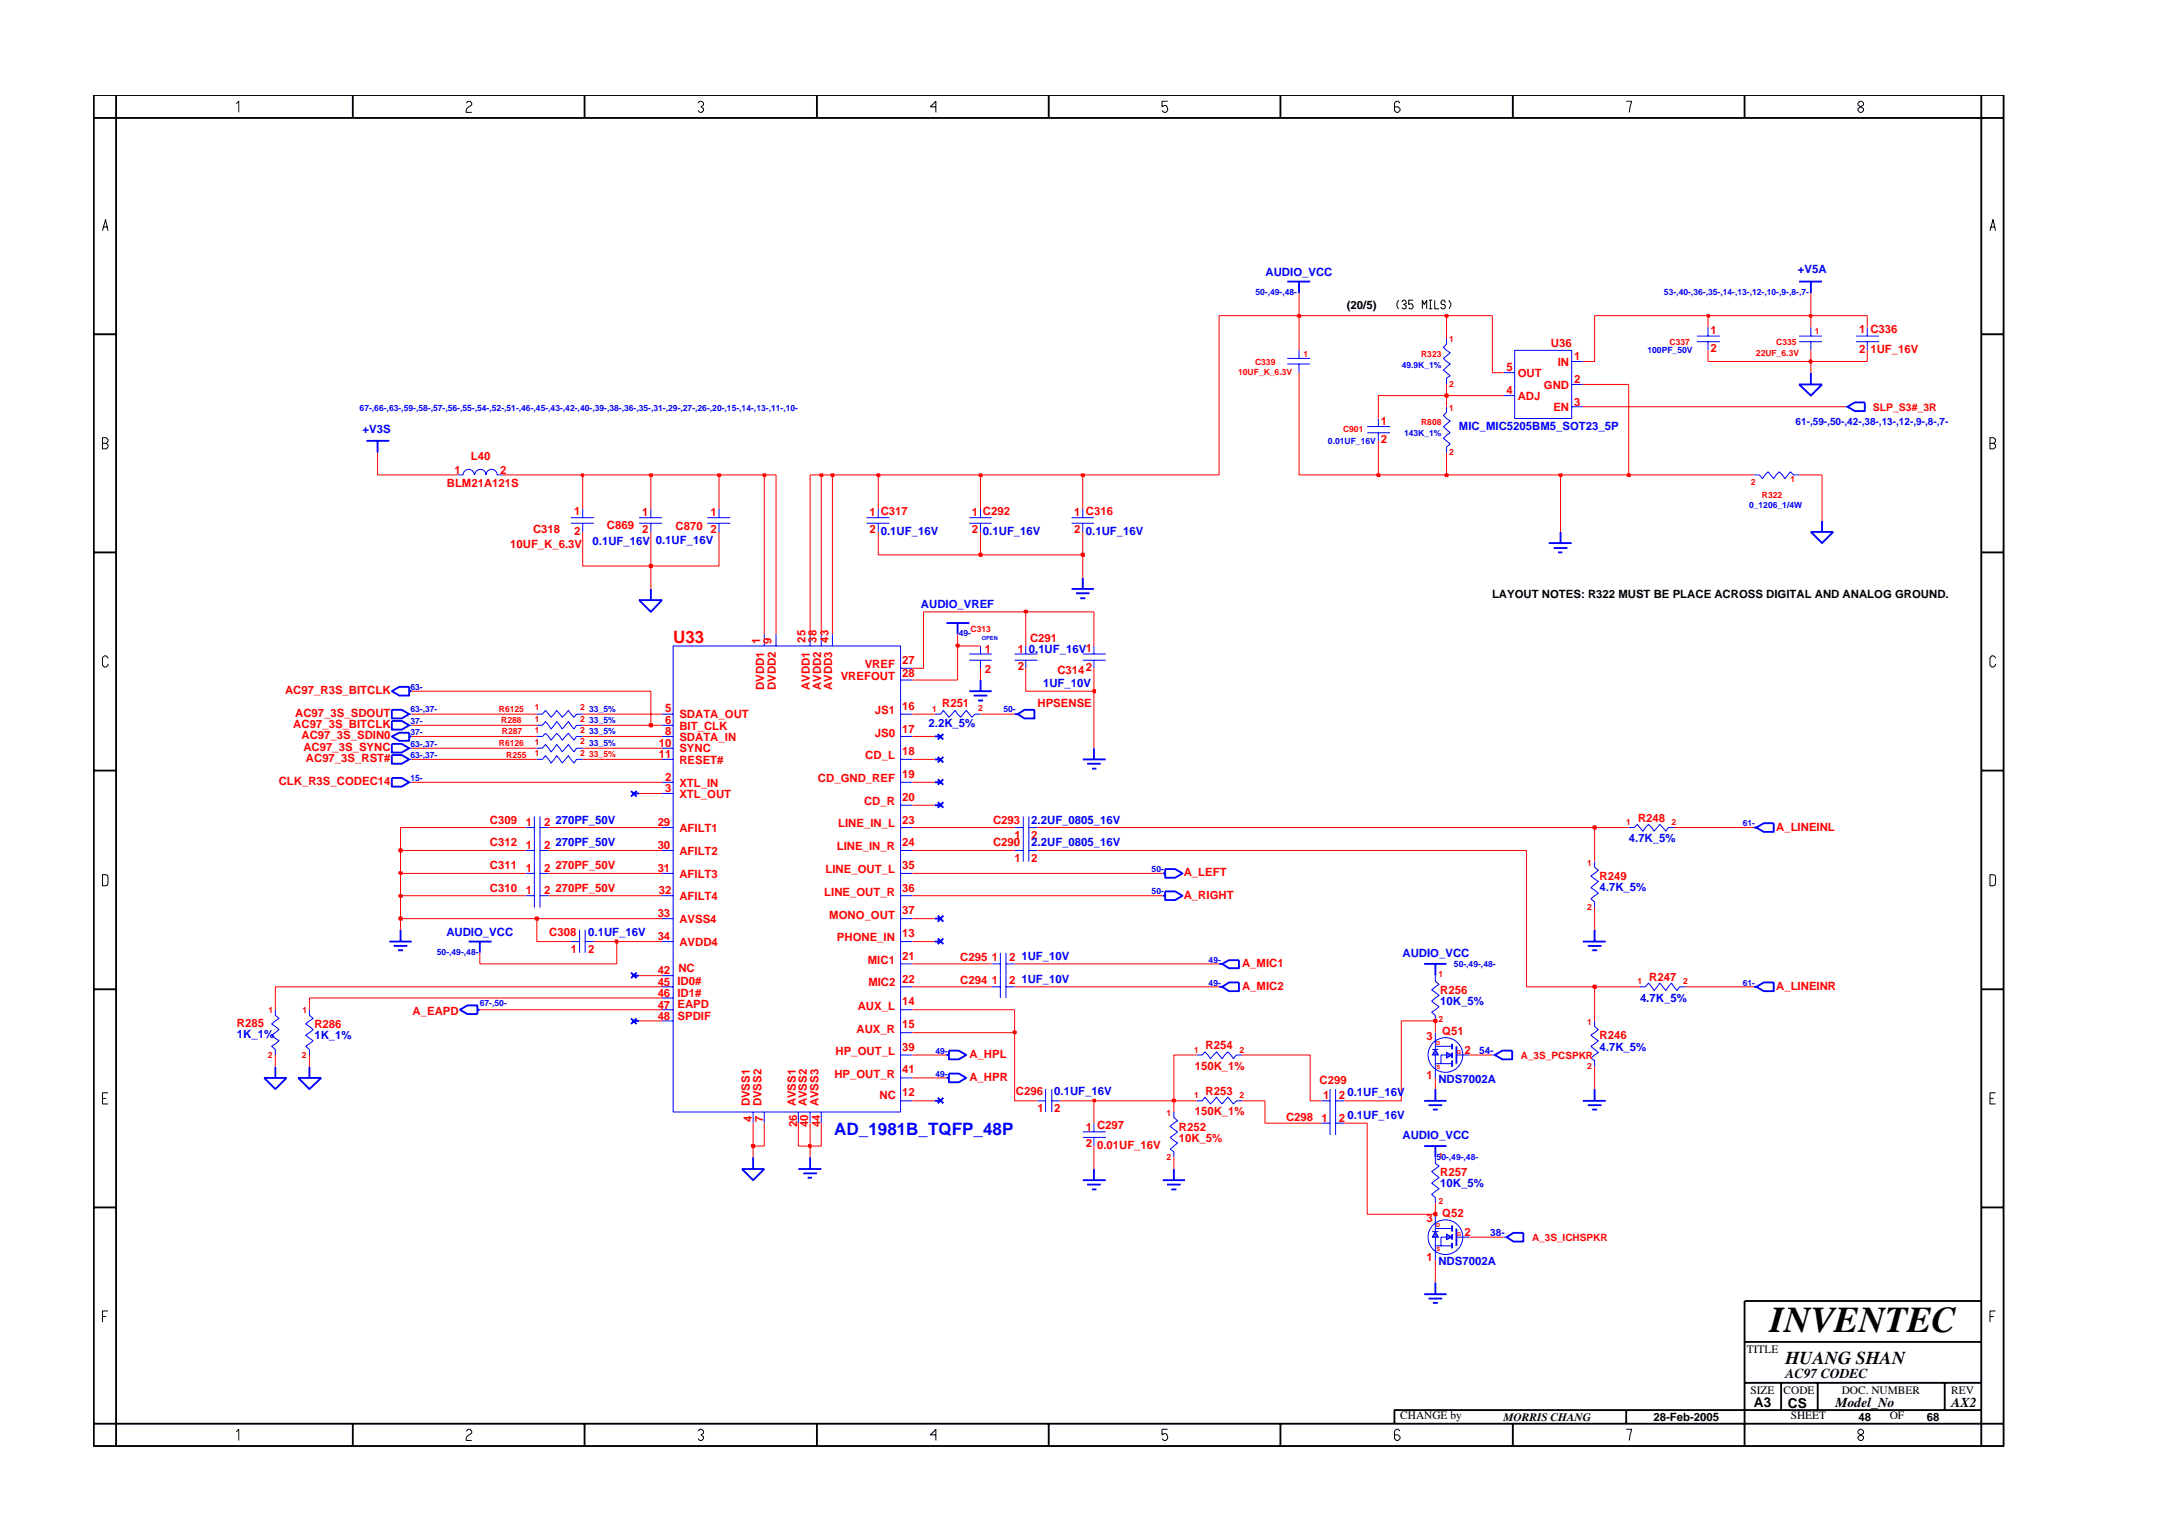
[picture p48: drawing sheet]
<svg xmlns="http://www.w3.org/2000/svg" width="297mm" height="210mm" viewBox="0 0 297 210" stroke-linecap="round" stroke-linejoin="round" font-family="sans-serif">
<defs><g id="words">
<text font-size="5" x="241.8" y="182">INVENTEC</text>
<text font-size="2.5" x="244" y="186.3">HUANG SHAN</text>
<text font-size="2.3" fill="#f00" x="92" y="87.8">U33</text>
<text font-size="2.3" fill="#00f" x="114" y="155.1">AD_1981B_TQFP_48P</text>
<g font-size="1.9">
<text x="244" y="188.2">AC97 CODEC</text>
<text x="239.6" y="192.2">A3</text>
<text x="244.3" y="192.3">CS</text>
<text x="250.8" y="192.2">Model_No</text>
<text x="266.6" y="192.2">AX2</text>
</g>
<g font-size="1.6" fill="#00f">
<text x="172.9" y="37.7">AUDIO_VCC</text>
<text x="245.6" y="37.4">+V5A</text>
<text x="49.5" y="59.1">+V3S</text>
<text x="199.3" y="58.7">MIC_MIC5205BM5_SOT23_5P</text>
<text x="81" y="74.5">0.1UF_16V</text>
<text x="89.6" y="74.4">0.1UF_16V</text>
<text x="120.3" y="73.1">0.1UF_16V</text>
<text x="134.3" y="73.1">0.1UF_16V</text>
<text x="148.4" y="73.1">0.1UF_16V</text>
<text x="125.8" y="83">AUDIO_VREF</text>
<text x="140.6" y="89.2">0.1UF_16V1</text>
<text x="142.5" y="93.8">1UF_10V</text>
<text x="126.9" y="99.3">2.2K_5%</text>
<text x="75.9" y="112.5">270PF_50V</text>
<text x="140.9" y="112.5">2.2UF_0805_16V</text>
<text x="75.9" y="115.6">270PF_50V</text>
<text x="140.9" y="115.6">2.2UF_0805_16V</text>
<text x="222.6" y="115.1">4.7K_5%</text>
<text x="218.6" y="121.8">4.7K_5%</text>
<text x="61" y="127.9">AUDIO_VCC</text>
<text x="80.4" y="127.9">0.1UF_16V</text>
<text x="139.6" y="131.2">1UF_10V</text>
<text x="191.6" y="130.7">AUDIO_VCC</text>
<text x="139.6" y="134.3">1UF_10V</text>
<text x="196.8" y="137.3">10K_5%</text>
<text x="224.1" y="136.8">4.7K_5%</text>
<text x="32.4" y="141.8">1K_1%</text>
<text x="43" y="141.9">1K_1%</text>
<text x="218.6" y="143.5">4.7K_5%</text>
<text x="144" y="149.6">0.1UF_16V</text>
<text x="184.1" y="149.8">0.1UF_16V</text>
<text x="196.5" y="147.9">NDS7002A</text>
<text x="184.1" y="152.9">0.1UF_16V</text>
<text x="191.6" y="155.6">AUDIO_VCC</text>
<text x="196.8" y="162.2">10K_5%</text>
<text x="196.5" y="172.8">NDS7002A</text>
</g>
<g font-size="1.6">
<text x="184" y="42.2">(20/5)</text>
<text x="203.9" y="81.7">LAYOUT NOTES: R322 MUST BE PLACE ACROSS DIGITAL AND ANALOG GROUND.</text>
<text x="238.7" y="184.8">TITLE</text>
<text x="239.2" y="190.4">SIZE</text>
<text x="243.7" y="190.4">CODE</text>
<text x="251.6" y="190.4">DOC. NUMBER</text>
<text x="266.6" y="190.4">REV</text>
<text x="191.3" y="193.9">CHANGE by</text>
<text x="205.4" y="194.1">MORRIS CHANG</text>
<text x="225.9" y="194.1">28-Feb-2005</text>
<text x="244.7" y="193.9">SHEET</text>
<text x="253.9" y="194.1">48</text>
<text x="258.2" y="193.9">OF</text>
<text x="263.3" y="194.1">68</text>
</g>
<g font-size="1.6" fill="#f00">
<text x="211.9" y="47.4">U36</text>
<text x="233.7" y="45.7">1</text>
<text x="254" y="45.5">1 C336</text>
<text x="205.9" y="53.9">4</text>
<text x="205.9" y="50.7">5</text>
<text x="207.4" y="51.5">OUT</text>
<text x="211" y="53.1">GND</text>
<text x="212.9" y="50">IN</text>
<text x="215.1" y="52.4">2</text>
<text x="215.1" y="49.2">1</text>
<text x="233.7" y="48">2</text>
<text x="254" y="48.2">2</text>
<text x="255.6" y="48.2">1UF_16V</text>
<text x="188.6" y="58.1">1</text>
<text x="207.4" y="54.6">ADJ</text>
<text x="212.2" y="56.2">EN</text>
<text x="215.1" y="55.4">3</text>
<text x="62.1" y="64.7">1</text>
<text x="64.3" y="62.9">L40</text>
<text x="68.4" y="64.7">2</text>
<text x="188.6" y="60.5">2</text>
<text x="61.1" y="66.6">BLM21A121S</text>
<text x="78.4" y="70.4">1</text>
<text x="87.7" y="70.6">1</text>
<text x="97.1" y="70.6">1</text>
<text x="118.8" y="70.6">1 C317</text>
<text x="132.8" y="70.6">1 C292</text>
<text x="146.8" y="70.6">1 C316</text>
<text x="69.7" y="74.9">10UF_K_6.3V</text>
<text x="72.8" y="72.8">C318</text>
<text x="78.4" y="73.1">2</text>
<text x="82.9" y="72.3">C869</text>
<text x="87.7" y="72.8">2</text>
<text x="92.3" y="72.4">C870</text>
<text x="97.1" y="72.8">2</text>
<text x="118.8" y="72.8">2</text>
<text x="132.8" y="72.8">2</text>
<text x="146.8" y="72.8">2</text>
<text x="103.9" y="87.9" transform="rotate(-90 103.9 87.9)">1</text>
<text x="105.4" y="87.9" transform="rotate(-90 105.4 87.9)">9</text>
<text x="110.1" y="87.8" transform="rotate(-90 110.1 87.8)">25</text>
<text x="111.6" y="87.8" transform="rotate(-90 111.6 87.8)">38</text>
<text x="113.2" y="87.8" transform="rotate(-90 113.2 87.8)">43</text>
<text x="134.6" y="89.2">1</text>
<text x="139.1" y="89.2">1</text>
<text x="140.7" y="87.7">C291</text>
<text x="39" y="94.8">AC97_R3S_BITCLK</text>
<text x="104.4" y="94.3" transform="rotate(-90 104.4 94.3)">DVDD1</text>
<text x="106" y="94.3" transform="rotate(-90 106 94.3)">DVDD2</text>
<text x="110.7" y="94.3" transform="rotate(-90 110.7 94.3)">AVDD1</text>
<text x="112.2" y="94.3" transform="rotate(-90 112.2 94.3)">AVDD2</text>
<text x="113.7" y="94.3" transform="rotate(-90 113.7 94.3)">AVDD3</text>
<text x="114.9" y="92.9">VREFOUT</text>
<text x="118.1" y="91.3">VREF</text>
<text x="123.3" y="90.8">27</text>
<text x="123.3" y="92.5">28</text>
<text x="134.6" y="91.9">2</text>
<text x="139.1" y="91.6">2</text>
<text x="144.5" y="92.1">C314</text>
<text x="148.4" y="91.7">2</text>
<text x="40.1" y="99.5">AC97_3S_BITCLK</text>
<text x="40.3" y="97.9">AC97_3S_SDOUT</text>
<text x="41.2" y="101">AC97_3S_SDIN0</text>
<text x="90.9" y="100.4">8</text>
<text x="90.9" y="97.3">5</text>
<text x="90.9" y="98.9">6</text>
<text x="92.8" y="101.2">SDATA_IN</text>
<text x="92.8" y="98.1">SDATA_OUT</text>
<text x="92.8" y="99.7">BIT_CLK</text>
<text x="119.5" y="100.7">JS0</text>
<text x="119.5" y="97.6">JS1</text>
<text x="123.3" y="100.1">17</text>
<text x="123.3" y="96.9">16</text>
<text x="128.7" y="96.6">R251</text>
<text x="141.8" y="96.5">HPSENSE</text>
<text x="38.1" y="107.3">CLK_R3S_CODEC14</text>
<text x="41.5" y="102.6">AC97_3S_SYNC</text>
<text x="41.8" y="104.2">AC97_3S_RST#</text>
<text x="90" y="103.6">11</text>
<text x="90" y="102.1">10</text>
<text x="90.9" y="106.7">2</text>
<text x="92.8" y="104.3">RESET#</text>
<text x="92.8" y="107.5">XTL_IN</text>
<text x="92.8" y="102.8">SYNC</text>
<text x="111.8" y="106.9">CD_GND_REF</text>
<text x="118.2" y="103.7">CD_L</text>
<text x="123.3" y="106.3">19</text>
<text x="123.3" y="103.2">18</text>
<text x="66.9" y="112.5">C309</text>
<text x="71.8" y="112.9">1</text>
<text x="74.4" y="112.9">2</text>
<text x="89.9" y="112.9">29</text>
<text x="90.9" y="108.2">3</text>
<text x="92.8" y="109">XTL_OUT</text>
<text x="92.8" y="113.6">AFILT1</text>
<text x="114.5" y="113">LINE_IN_L</text>
<text x="118.1" y="110">CD_R</text>
<text x="123.3" y="109.4">20</text>
<text x="123.3" y="112.5">23</text>
<text x="135.7" y="112.5">C293</text>
<text x="223.8" y="112.3">R248</text>
<text x="242.7" y="113.5">A_LINEINL</text>
<text x="66.9" y="118.7">C311</text>
<text x="66.9" y="115.6">C312</text>
<text x="71.8" y="119.1">1</text>
<text x="71.8" y="116">1</text>
<text x="74.4" y="119.1">2</text>
<text x="74.4" y="116">2</text>
<text x="75.9" y="118.7">270PF_50V</text>
<text x="89.9" y="116">30</text>
<text x="89.9" y="119.1">31</text>
<text x="92.8" y="116.8">AFILT2</text>
<text x="92.8" y="119.9">AFILT3</text>
<text x="112.8" y="119.3">LINE_OUT_L</text>
<text x="114.3" y="116.2">LINE_IN_R</text>
<text x="123.3" y="115.6">24</text>
<text x="123.3" y="118.7">35</text>
<text x="135.7" y="115.6">C290</text>
<text x="138.6" y="117.7">1</text>
<text x="138.6" y="114.7">1</text>
<text x="140.9" y="117.7">2</text>
<text x="140.9" y="114.7">2</text>
<text x="161.7" y="119.7">A_LEFT</text>
<text x="66.9" y="121.8">C310</text>
<text x="71.8" y="122.2">1</text>
<text x="74.4" y="122.2">2</text>
<text x="75.9" y="121.8">270PF_50V</text>
<text x="89.9" y="125.3">33</text>
<text x="90" y="122.2">32</text>
<text x="92.8" y="123">AFILT4</text>
<text x="112.6" y="122.4">LINE_OUT_R</text>
<text x="113.3" y="125.5">MONO_OUT</text>
<text x="123.3" y="121.8">36</text>
<text x="123.3" y="124.9">37</text>
<text x="161.7" y="122.8">A_RIGHT</text>
<text x="218.6" y="120.3">R249</text>
<text x="75.1" y="127.9">C308</text>
<text x="78" y="130.2">1</text>
<text x="80.4" y="130.2">2</text>
<text x="89.9" y="128.4">34</text>
<text x="92.8" y="129.2">AVDD4</text>
<text x="92.8" y="126.1">AVSS4</text>
<text x="114.3" y="128.6">PHONE_IN</text>
<text x="118.6" y="131.8">MIC1</text>
<text x="123.3" y="131.2">21</text>
<text x="123.3" y="128">13</text>
<text x="131.2" y="131.3">C295</text>
<text x="135.5" y="131.3">1</text>
<text x="137.9" y="131.3">2</text>
<text x="89.9" y="134.6">45</text>
<text x="89.9" y="136.2">46</text>
<text x="89.9" y="137.8">47</text>
<text x="89.9" y="133.1">42</text>
<text x="92.6" y="134.6">ID0#</text>
<text x="92.6" y="136.2">ID1#</text>
<text x="92.6" y="137.8">EAPD</text>
<text x="92.7" y="132.8">NC</text>
<text x="117.2" y="137.9">AUX_L</text>
<text x="118.6" y="134.6">MIC2</text>
<text x="123.3" y="134.3">22</text>
<text x="123.3" y="137.3">14</text>
<text x="131.2" y="134.5">C294</text>
<text x="135.5" y="134.5">1</text>
<text x="137.9" y="134.5">2</text>
<text x="169.7" y="135.2">A_MIC2</text>
<text x="169.7" y="132.1">A_MIC1</text>
<text x="196.8" y="135.8">R256</text>
<text x="225.3" y="134.1">R247</text>
<text x="242.7" y="135.2">A_LINEINR</text>
<text x="32.4" y="140.3">R285</text>
<text x="43" y="140.5">R286</text>
<text x="56.4" y="138.7">A_EAPD</text>
<text x="89.9" y="139.3">48</text>
<text x="92.6" y="139.3">SPDIF</text>
<text x="117" y="141.1">AUX_R</text>
<text x="123.3" y="143.6">39</text>
<text x="123.3" y="140.5">15</text>
<text x="164.7" y="143.4">R254</text>
<text x="194.9" y="142.1">3</text>
<text x="197" y="141.4">Q51</text>
<text x="200.1" y="144">2</text>
<text x="218.6" y="142">R246</text>
<text x="114" y="147.3">HP_OUT_R</text>
<text x="114.2" y="144.1">HP_OUT_L</text>
<text x="123.3" y="146.6">41</text>
<text x="123.3" y="149.8">12</text>
<text x="132.4" y="144.5">A_HPL</text>
<text x="132.4" y="147.7">A_HPR</text>
<text x="138.8" y="149.6">C296</text>
<text x="163.2" y="146.2">150K_1%</text>
<text x="164.7" y="149.5">R253</text>
<text x="180.3" y="148.1">C299</text>
<text x="194.9" y="147.3">1</text>
<text x="102.5" y="151.2" transform="rotate(-90 102.5 151.2)">DVSS1</text>
<text x="102.7" y="153.3" transform="rotate(-90 102.7 153.3)">4</text>
<text x="104.1" y="151.2" transform="rotate(-90 104.1 151.2)">DVSS2</text>
<text x="104.3" y="153.3" transform="rotate(-90 104.3 153.3)">7</text>
<text x="108.7" y="151.2" transform="rotate(-90 108.7 151.2)">AVSS1</text>
<text x="108.9" y="154" transform="rotate(-90 108.9 154)">26</text>
<text x="110.2" y="151.2" transform="rotate(-90 110.2 151.2)">AVSS2</text>
<text x="110.4" y="154" transform="rotate(-90 110.4 154)">40</text>
<text x="111.9" y="151.2" transform="rotate(-90 111.9 151.2)">AVSS3</text>
<text x="112" y="154" transform="rotate(-90 112 154)">44</text>
<text x="120.2" y="150.1">NC</text>
<text x="141.8" y="151.9">1</text>
<text x="144" y="151.9">2</text>
<text x="148.4" y="154.5">1 C297</text>
<text x="161.1" y="156">10K_5%</text>
<text x="161.1" y="154.5">R252</text>
<text x="163.2" y="152.3">150K_1%</text>
<text x="175.7" y="153.1">C298</text>
<text x="180.5" y="153.3">1</text>
<text x="180.8" y="150.1">1</text>
<text x="182.9" y="150.1">2</text>
<text x="182.9" y="153.3">2</text>
<text x="148.4" y="156.7">2</text>
<text x="149.9" y="157">0.01UF_16V</text>
<text x="196.8" y="160.6">R257</text>
<text x="194.9" y="167">3</text>
<text x="197" y="166.3">Q52</text>
<text x="194.9" y="172.2">1</text>
<text x="200.1" y="168.9">2</text>
</g>
<g font-size="1.4" fill="#00f">
<text x="245.3" y="58.1">61-,59-,50-,42-,38-,13-,12-,9-,8-,7-</text>
<text x="202.1" y="144">54-</text>
<text x="203.6" y="168.9">38-</text>
</g>
<g font-size="1.4" fill="#f00">
<text x="255.9" y="56.1">SLP_S3#_3R</text>
<text x="207.8" y="144.6">A_3S_PCSPKR</text>
<text x="209.3" y="169.5">A_3S_ICHSPKR</text>
</g>
<g font-size="1.2" fill="#00f">
<text x="171.5" y="40.4">50-,49-,48-</text>
<text x="227.4" y="40.4">53-,40-,36-,35-,14-,13-,12-,10-,9-,8-,7-</text>
<text x="191.5" y="50.3">49.9K_1%</text>
<text x="225.1" y="48.3">100PF_50V</text>
<text x="49.1" y="56.1">67-,66-,63-,59-,58-,57-,56-,55-,54-,52-,51-,46-,45-,43-,42-,40-,39-,38-,36-,35-,31-,29-,27-,26-,20-,15-,14-,13-,11-,10-</text>
<text x="191.8" y="59.6">143K_1%</text>
<text x="181.4" y="60.6">0.01UF_16V</text>
<text x="239" y="69.5">0_1206_1/4W</text>
<text x="131" y="86.9">49-</text>
<text x="56.1" y="94.3">63-</text>
<text x="56.1" y="98.9">37-</text>
<text x="56.1" y="100.4">37-</text>
<text x="56.1" y="97.3">63-,37-</text>
<text x="80.5" y="97.2">33_5%</text>
<text x="80.5" y="100.3">33_5%</text>
<text x="80.5" y="98.7">33_5%</text>
<text x="80.5" y="101.9">33_5%</text>
<text x="137.1" y="97.3">50-</text>
<text x="56.1" y="106.7">15-</text>
<text x="56.1" y="102.1">63-,37-</text>
<text x="56.1" y="103.6">63-,37-</text>
<text x="238.1" y="112.9">61-</text>
<text x="157.3" y="119.1">50-</text>
<text x="157.3" y="122.2">50-</text>
<text x="59.7" y="130.4">50-,49-,48-</text>
<text x="165.1" y="131.5">49-</text>
<text x="65.6" y="137.5">67-,50-</text>
<text x="165.1" y="134.6">49-</text>
<text x="198.7" y="132.1">50-,49-,48-</text>
<text x="238.1" y="134.6">61-</text>
<text x="127.8" y="144">49-</text>
<text x="127.8" y="147.1">49-</text>
<text x="196.3" y="158.5">50-,49-,48-</text>
</g>
<g font-size="1.2" fill="#f00">
<text x="198" y="46.8">1</text>
<text x="228.1" y="47.1">C337</text>
<text x="242.7" y="47.1">C335</text>
<text x="248" y="45.7">1</text>
<text x="169.2" y="51.3">10UF_K_6.3V</text>
<text x="171.5" y="49.8">C339</text>
<text x="178.1" y="48.8">1</text>
<text x="194.2" y="48.8">R323</text>
<text x="198" y="52.9">2</text>
<text x="239.9" y="48.6">22UF_6.3V</text>
<text x="183.5" y="59">C901</text>
<text x="194.2" y="58.1">R808</text>
<text x="198" y="56.2">1</text>
<text x="198" y="62.2">2</text>
<text x="244.7" y="65.8">1</text>
<text x="239.2" y="66.3">2</text>
<text x="240.7" y="68">R322</text>
<text x="132.6" y="86.3">C313</text>
<text x="68.2" y="97.2">R6125</text>
<text x="68.2" y="101.9">R6126</text>
<text x="68.5" y="98.7">R288</text>
<text x="68.6" y="100.3">R287</text>
<text x="73.1" y="100.2">1</text>
<text x="73.1" y="101.7">1</text>
<text x="73.1" y="97.1">1</text>
<text x="73.1" y="98.6">1</text>
<text x="79.3" y="100.1">2</text>
<text x="79.3" y="101.6">2</text>
<text x="79.3" y="97">2</text>
<text x="79.3" y="98.6">2</text>
<text x="127.4" y="97.2">1</text>
<text x="133.6" y="97.1">2</text>
<text x="69.2" y="103.5">R255</text>
<text x="73.1" y="103.2">1</text>
<text x="79.3" y="103.2">2</text>
<text x="80.5" y="103.4">33_5%</text>
<text x="222.2" y="112.7">1</text>
<text x="228.4" y="112.7">2</text>
<text x="216.9" y="118.3">1</text>
<text x="216.9" y="124.3">2</text>
<text x="196.5" y="133.5">1</text>
<text x="223.7" y="134.5">1</text>
<text x="230" y="134.5">2</text>
<text x="36.7" y="138.5">1</text>
<text x="41.3" y="138.5">1</text>
<text x="163.2" y="143.8">1</text>
<text x="169.4" y="143.8">2</text>
<text x="196.5" y="139.6">2</text>
<text x="216.9" y="140.1">1</text>
<text x="36.6" y="144.6">2</text>
<text x="41.3" y="144.6">2</text>
<text x="169.4" y="150">2</text>
<text x="216.9" y="146.1">2</text>
<text x="159.4" y="152.4">1</text>
<text x="163.2" y="150.1">1</text>
<text x="159.4" y="158.5">2</text>
<text x="196.5" y="158.4">1</text>
<text x="196.5" y="164.5">2</text>
</g>
<text font-size=".8" fill="#00f" x="134.1" y="87.4">OPEN</text>
<g font-size=".8" fill="#f00">
<text x="196.2" y="142.8">D</text>
<text x="196.3" y="146">S</text>
<text x="199.1" y="144">G</text>
<text x="196.2" y="167.6">D</text>
<text x="196.3" y="170.8">S</text>
<text x="199.1" y="168.8">G</text>
</g>
</g></defs>
<g fill="none" stroke="#00f" stroke-width=".14">
<path d="M197.6 55.6v.7l-.4 .5 .9 .7-.9 .8 .9 .8-.9 .8 .9 .7-.5 .5v.7M245.8 45.9h3.1M245.8 46.7h3.1M247.4 44.7v1.2M247.4 46.7v1.2M252.1 55.6h.3M253.6 45.9h3.1M253.6 46.7h3.1M255.1 44.7v1.2M255.1 46.7v1.2M96.6 70.7h3.2M96.6 71.5h3.2"/>
<path d="M98.2 69.5v1.2M98.2 71.5v1.2M239.6 64.9h.8l.4 .5 .8-.9 .7 .9 .8-.9 .8 .9 .7-.9 .5 .4h.7M55.9 97.6h.3M90.5 97.6h1.5M90.5 99.1h1.5M92 88.3h31v63.6h-31zM104.4 86.6v1.7M106 86.6v1.7M110.7 86.6v1.7M112.2 86.6v1.7M113.7 86.6v1.7"/>
<path d="M123 97.6h1.7M123 91.3h1.7M123 92.9h1.7M127.7 97.6h.9l.3-.5 .8 .9 .8-.9 .8 .9 .7-.9 .8 .9 .4-.4h.8M138.6 89.4h3.2M138.6 90.2h3.2M140.2 88.3v1.1M140.2 90.2v1.1M147.9 89.4h3.2M147.9 90.2h3.2M149.5 88.3v1.1M149.5 90.2v1.1"/>
<path d="M55.9 102.2h.3M71.8 113.1h1.2M71.8 119.3h1.2M73 111.5v3.2M73 117.7v3.1M73.3 102.2h.8l.4-.5 .8 1 .8-1 .7 1 .9-1 .7 1 .4-.5h.8M73.8 113.1h1.2M73.8 111.5v3.2M73.8 117.7v3.1M73.8 119.3h1.2M90.5 113.1h1.5M90.5 102.2h1.5"/>
<path d="M90.5 100.6h1.5M90.5 103.7h1.5M90.5 106.9h1.5M90.5 108.4h1.5M90.5 116.2h1.5M90.5 119.3h1.5M123 113.1h1.7M123 100.6h1.7M123 103.7h1.7M123 106.9h1.7M123 116.2h1.7M123 119.3h1.7"/>
<path d="M123 110h1.7M138.6 113.1h1.2M139.8 111.5v3.2M140.6 113.1h1.2M140.6 111.5v3.2M90.5 122.4h1.5M90.5 125.5h1.5M90.5 128.6h1.5M90.5 134.8h1.5M90.5 136.3h1.5M90.5 138h1.5M90.5 139.5h1.5"/>
<path d="M90.5 133.3h1.5M123 122.4h1.7M123 125.5h1.7M123 128.6h1.7M123 134.8h1.7M123 138h1.7M123 131.7h1.7M135.5 131.7h1.2M136.7 130.2v3.1M137.4 131.7h1.2M137.4 130.2v3.1M217.9 139.5v.7l.5 .5-1 .7 1 .8-1 .7 1 .9-1 .8 .5 .3v.8"/>
<path d="M224.1 134.8h.7l.4-.5 .8 1 .8-1 .8 1 .8-1 .7 1 .4-.5h.8M102.9 151.9v1.5M104.4 151.9v1.5M109.1 151.9v1.5M110.7 151.9v1.5M112.2 151.9v1.5M123 150.4h1.7M123 141.1h1.7M123 144.1h1.7M123 147.3h1.7M141.8 150.4h1.1M142.9 148.8v3.1"/>
<path d="M143.7 150.4h1.1M143.7 148.8v3.1M163.5 144.1h.8l.3-.4 .8 .9 .8-.9 .8 .9 .8-.9 .7 .9 .4-.5h.8M163.5 150.4h.8l.3-.5 .8 .9 .8-.9 .8 .9 .8-.9 .7 .9 .4-.4h.8M180.5 150.4h1.2M180.5 153.4h1.2M181.7 148.8v6.3M182.5 150.4h1.2M182.5 153.4h1.2M182.5 148.8v6.3M199 144.1h1.8M205.4 169h.5"/>
</g>
<g fill="none" stroke="#00f" stroke-width=".25">
<path d="M245.8 38.5h3.1M247.4 38.5v1.6M252.4 55.6l1-.6h1.4v1.2h-1.4zM147.9 78.9v1.6M53.5 97h1.4l1 .6-1 .6h-1.4zM129.3 85.1h3.1M130.8 85.1v1.5M138.6 97.6h.5M139.1 97.6l.9-.6h1.3v1.2h-1.3zM146.4 80.5h3.1M147 81.1h1.9M147.6 81.7h.7"/>
<path d="M53.5 101.6h1.4l1 .6-1 .6h-1.4zM86.2 108.1l.8 .7M86.6 108.4h.7M87 108.1l-.8 .7M127.7 103.7h.9M127.7 110h.9M127.7 106.9h.9M128.1 103.4l.8 .8M128.1 109.6l.8 .7M128.1 106.5l.8 .7M128.9 103.4l-.8 .8M128.9 109.6l-.8 .7"/>
<path d="M128.9 106.5l-.8 .7M158.9 119.3h.3M159.2 118.7h1.4l1 .6-1 .6h-1.4zM64 128.6h3.2M65.6 128.6v1.6M86.2 132.9l.8 .7M86.2 139.1l.8 .8M86.6 133.3h.7M86.6 139.5h.7M87 132.9l-.8 .7M87 139.1l-.8 .8M166.6 134.8h.4"/>
<path d="M167 134.8l.9-.6h1.4v1.2h-1.4zM239.6 134.8h.4M240 134.8l1-.6h1.3v1.2h-1.3zM36.1 147.3h3l-1.5 1.5zM37.6 145.7v1.6M40.8 147.3h3.1l-1.6 1.5zM42.3 145.7v1.6M149.5 159.7v1.5M194.6 150.4h3M195.2 151h1.8M195.8 151.6h.7M196.1 148.8v1.6"/>
<path d="M199 142.9v2.4M216.3 150.4h3.1M216.9 151h1.9M217.5 151.6h.7M217.9 148.8v1.6M147.9 161.2h3.2M148.5 161.8h1.9M149.2 162.5h.6M194.6 176.8h3M195.2 177.4h1.8M195.8 178h.7M196.1 175.2v1.6"/>
<path d="M205.9 169l.9-.6h1.3v1.2h-1.3z"/>
</g>
<path d="M196.1 143.4l.4 .7h-.8z" fill="#3c3cc8"/>
<path d="M195.7 143.4h.8M196.1 143.4l.4 .7h-.8z" fill="none" stroke="#00f" stroke-width=".14"/>
<path d="M197.6 143.8l.8 .3-.8 .5z" fill="#3c3cc8"/>
<g fill="none" stroke="#00f" stroke-width=".14">
<path d="M197.6 46.3v.7l-.4 .4 .9 .8-.9 .8 .9 .7-.9 .9 .9 .7-.5 .4v.8M62.5 64.9h.8a.76 .76 0 0 1 .7-.8 .76 .76 0 0 1 .8 .8M64.9 64.9a.76 .76 0 0 1 .7-.8 .76 .76 0 0 1 .8 .8 .76 .76 0 0 1 .8-.8 .76 .76 0 0 1 .7 .8h.8M78 70.7h3.1M78 71.5h3.1M79.6 69.5v1.2M79.6 71.5v1.2M87.3 70.7h3.2M87.3 71.5h3.2M88.9 69.5v1.2M88.9 71.5v1.2M118.4 70.7h3.1"/>
<path d="M118.4 71.5h3.1M120 69.5v1.2M120 71.5v1.2M132.4 70.7h3.1M132.4 71.5h3.1M134 69.5v1.2M134 71.5v1.2M146.4 70.7h3.1M146.4 71.5h3.1M147.9 69.5v1.2M147.9 71.5v1.2M55.9 99.1h.3"/>
<path d="M73.3 99.1h.8l.4-.5 .8 1 .8-1 .7 1 .9-1 .7 1 .4-.5h.8M55.9 106.9h.3M138.6 116.2h1.2M139.8 114.7v3M140.6 116.2h1.2M140.6 114.7v3M222.5 113.1h.8l.4-.5 .8 1 .7-1 .8 1 .8-1 .8 1 .4-.5h.7M37.6 138v.7l.5 .4-1 .8 1 .8-1 .7 1 .8-1 .7 .5 .5v.7M71.8 122.4h1.2M73 120.8v3.2M73.8 122.4h1.2M73.8 120.8v3.2"/>
<path d="M78 128.6h1.2M79.2 127v3.2M80 128.6h1.1M80 127v3.2M147.9 154.6h3.2M147.9 155.4h3.2M149.5 153.4v1.2M149.5 155.4v1.2M160.4 151.9v.8l.5 .4-1 .8 1 .7-1 .8 1 .8-1 .8 .5 .3v.8M196.1 145.3h2.3M196.1 142.9h2.3M196.1 141.1v2.3"/>
<path d="M196.1 144.1v3.2M197.6 143.8l.8 .3-.8 .5zM197.6 144.1h-.7v1.2M199 169h1.8"/>
<circle cx="197.5" cy="144.1" r="2.37"/>
</g>
<g fill="none" stroke="#00f" stroke-width=".25">
<path d="M245.8 52.5h3.1l-1.5 1.5zM247.4 50.9v1.6M50.1 60.2h3.1M51.6 60.2v1.6M211.6 74.2h3.1M212.3 74.9h1.9M212.9 75.5h.6M213.2 72.7v1.5M247.4 72.7h3.1l-1.6 1.5zM248.9 71.1v1.6M53.5 98.5h1.4l1 .6-1 .6h-1.4zM53.5 106.3h1.4l1 .6-1 .6h-1.4z"/>
<path d="M158.9 122.4h.3M159.2 121.8h1.4l1 .6-1 .6h-1.4zM129.3 147.3h.4M129.7 146.7h1.3l1 .6-1 .6h-1.3zM160.4 159.7v1.5M198.4 142.6v.8M198.4 143.8v.8M198.4 144.9v.8M158.9 161.2h3M159.5 161.8h1.8M160 162.5h.7M199 167.8v2.4"/>
</g>
<path d="M196.1 168.3l.4 .7h-.8z" fill="#3c3cc8"/>
<path d="M195.7 168.3h.8M196.1 168.3l.4 .7h-.8z" fill="none" stroke="#00f" stroke-width=".14"/>
<path d="M197.6 168.6l.8 .4-.8 .4z" fill="#3c3cc8"/>
<g fill="none" stroke="#00f" stroke-width=".14">
<path d="M175.9 49h3.1M175.9 49.7h3.1M177.5 47.9v1.1M177.5 49.7v1.2M186.8 58.3h3.1M186.8 59.1h3.1M188.3 57.2v1.1M188.3 59.1v1.1M205.4 50.9h1.6M205.4 54h1.6M207 47.9h7.7v9.3h-7.7zM214.7 49.4h1.6"/>
<path d="M214.7 52.5h1.6M214.7 55.6h1.6M231.8 45.9h3.2M231.8 46.7h3.2M233.4 44.7v1.2M233.4 46.7v1.2M73.3 97.6h.8l.4-.5 .8 .9 .8-.9 .7 .9 .9-.9 .7 .9 .4-.4h.8M132.4 89.4h3.1M132.4 90.2h3.1M134 88.3v1.1M134 90.2v1.1M55.9 103.7h.3"/>
<path d="M71.8 116.2h1.2M73 114.7v3M73.3 100.6h.8l.4-.4 .8 .9 .8-.9 .7 .9 .9-.9 .7 .9 .4-.5h.8M73.3 103.7h.8l.4-.5 .8 1.1 .8-1.1 .7 1.1 .9-1.1 .7 1.1 .4-.6h.8M73.8 116.2h1.2M73.8 114.7v3M217.9 117.7v.8l.5 .4-1 .8 1 .7-1 .9 1 .7-1 .8 .5 .4v.8M42.3 138v.7l.5 .4-1 .8 1 .8-1 .7 1 .8-1 .7 .5 .5v.7M135.5 134.8h1.2M136.7 133.3v3M137.4 134.8h1.2M137.4 133.3v3"/>
<path d="M196.1 133.3v.8l.5 .4-1 .7 1 .8-1 .8 1 .7-1 .8 .5 .4v.8M196.1 158.1v.8l.5 .4-1 .7 1 .9-1 .8 1 .7-1 .8 .5 .4v.8M203.9 144.1h.3M196.1 170.2h2.3M196.1 167.8h2.3M196.1 165.9v2.4M196.1 169v3.2M197.6 168.6l.8 .4-.8 .4zM197.6 169h-.7v1.2"/>
<circle cx="197.5" cy="169" r="2.37"/>
</g>
<g fill="none" stroke="#00f" stroke-width=".25">
<path d="M175.9 38.5h3.1M177.5 38.5v1.6M53.5 94.4l1.1-.6h1.3v1.2h-1.3zM55.9 94.4h.3M87.3 82h3.2l-1.6 1.6zM88.9 80.5v1.5M132.4 94.4h3.1M133 95h1.9M133.6 95.7h.7M134 92.9v1.5M53.5 100.6l1.1-.5h1.3v1.1h-1.3zM53.5 103.2h1.4l1 .5-1 .6h-1.4z"/>
<path d="M55.9 100.6h.3M127.7 100.6h.9M128.1 100.3l.8 .7M128.9 100.3l-.8 .7M147.9 103.7h3.2M148.5 104.3h1.9M149.2 105h.6M149.5 102.2v1.5M239.6 113.1h.4M240 113.1l1-.6h1.3v1.2h-1.3zM53.2 128.6h3M53.8 129.2h1.9"/>
<path d="M54.4 129.8h.7M54.7 127v1.6M62.9 138l1-.6h1.3v1.1h-1.3zM65.2 138h.4M127.7 128.6h.9M127.7 125.5h.9M128.1 128.2l.8 .8M128.1 125.1l.8 .8M128.9 128.2l-.8 .8M128.9 125.1l-.8 .8M166.6 131.7h.4M167 131.7l.9-.5h1.4v1.1h-1.4z"/>
<path d="M194.6 131.7h3M196.1 131.7v1.6M216.3 128.6h3.1M216.9 129.2h1.9M217.5 129.8h.7M217.9 127v1.6M101.4 159.7h3l-1.5 1.5zM102.9 158.1v1.6M109.1 159.7h3.1M110.7 158.1v1.6M127.7 150.4h.9M128.1 150l.8 .7"/>
<path d="M128.9 150l-.8 .7M129.3 144.1h.4M129.7 143.5h1.3l1 .6-1 .6h-1.3zM194.6 156.6h3M196.1 156.6v1.5M204.2 144.1l1.1-.6h1.3v1.2h-1.3zM109.8 160.3h1.8M110.3 160.9h.6M198.4 167.4v.9M198.4 168.6v.8M198.4 169.8v.7"/>
</g>
<path d="M186.8 153.4v12.5h9.3M196.1 172.2v3M200.8 169h4.6" fill="none" stroke="#f00" stroke-width=".14"/>
<path d="M195.9 165.7h.4v.4h-.4z" fill="#8e2323"/>
<path d="M195.9 165.7h.4v.4h-.4z" fill="none" stroke="#f00" stroke-width=".25"/>
<path d="M102.9 156.6v1.5M110.7 156.6v1.5M149.5 156.6v3.1M160.4 158.1v1.6M196.1 164.4v1.5" fill="none" stroke="#f00" stroke-width=".14"/>
<path d="M102.7 156.4h.4v.3h-.4z" fill="#8e2323"/>
<path d="M102.7 156.4h.4v.3h-.4z" fill="none" stroke="#f00" stroke-width=".25"/>
<path d="M102.9 153.4v3.2h1.5v-3.2M109.1 153.4v3.2h1.6" fill="none" stroke="#f00" stroke-width=".14"/>
<path d="M110.5 156.4h.3v.3h-.3z" fill="#8e2323"/>
<path d="M110.5 156.4h.3v.3h-.3z" fill="none" stroke="#f00" stroke-width=".25"/>
<path d="M110.7 153.4v3.2h1.5v-3.2M124.7 150.4h3M138.6 141.1v9.3h3.2M144.8 150.4h4.7v3M160.4 150.4v1.5M172.8 150.4v3h7.7M183.7 153.4h3.1" fill="none" stroke="#f00" stroke-width=".14"/>
<path d="M149.4 150.2h.2v.3h-.2z" fill="#8e2323"/>
<path d="M149.4 150.2h.2v.3h-.2z" fill="none" stroke="#f00" stroke-width=".25"/>
<path d="M149.5 150.4h10.9" fill="none" stroke="#f00" stroke-width=".14"/>
<path d="M160.2 150.2h.4v.3h-.4z" fill="#8e2323"/>
<path d="M160.2 150.2h.4v.3h-.4z" fill="none" stroke="#f00" stroke-width=".25"/>
<path d="M191.5 139.5v10.9h-7.8M37.6 144.1v1.6M42.3 144.1v1.6M124.7 147.3h4.6M124.7 144.1h4.6M124.7 141.1h13.9M163.5 144.1h-3.1v6.3h3.1M169.7 150.4h3.1M169.7 144.1h9.3v6.3h1.5M196.1 147.3v1.5M200.8 144.1h3.1M217.9 145.7v3.1" fill="none" stroke="#f00" stroke-width=".14"/>
<path d="M138.5 140.9h.3v.3h-.3z" fill="#8e2323"/>
<path d="M138.5 140.9h.3v.3h-.3z" fill="none" stroke="#f00" stroke-width=".25"/>
<path d="M87.3 139.5h3.2M138.6 138v3.1M191.5 139.5h4.6v1.6" fill="none" stroke="#f00" stroke-width=".14"/>
<path d="M195.9 139.3h.4v.3h-.4z" fill="#8e2323"/>
<path d="M195.9 139.3h.4v.3h-.4z" fill="none" stroke="#f00" stroke-width=".25"/>
<path d="M208.6 116.2v18.6h9.3v4.7M65.6 138h24.9M90.5 134.8h-52.9v3.2M90.5 136.3h-48.2v1.7M124.7 138h13.9M124.7 134.8h10.8M138.6 134.8h28" fill="none" stroke="#f00" stroke-width=".14"/>
<path d="M217.7 134.6h.3v.4h-.3z" fill="#8e2323"/>
<path d="M217.7 134.6h.3v.4h-.3z" fill="none" stroke="#f00" stroke-width=".25"/>
<path d="M73.3 125.5v3.1h4.7M81.1 128.6h3.2v3.1h-18.7v-1.5M87.3 133.3h3.2M124.7 131.7h10.8M138.6 131.7h28M217.9 134.8h6.2M230.3 134.8h9.3" fill="none" stroke="#f00" stroke-width=".14"/>
<path d="M84.1 128.5h.3v.3h-.3z" fill="#8e2323"/>
<path d="M84.1 128.5h.3v.3h-.3z" fill="none" stroke="#f00" stroke-width=".25"/>
<path d="M54.7 125.5v1.5M84.3 128.6h6.2M124.7 128.6h3M217.9 124v3" fill="none" stroke="#f00" stroke-width=".14"/>
<path d="M54.6 125.3h.3v.4h-.3z" fill="#8e2323"/>
<path d="M54.6 125.3h.3v.4h-.3z" fill="none" stroke="#f00" stroke-width=".25"/>
<path d="M54.7 122.4v3.1h18.6" fill="none" stroke="#f00" stroke-width=".14"/>
<path d="M73.2 125.3h.3v.4h-.3z" fill="#8e2323"/>
<path d="M73.2 125.3h.3v.4h-.3z" fill="none" stroke="#f00" stroke-width=".25"/>
<path d="M73.3 125.5h17.2M124.7 125.5h3" fill="none" stroke="#f00" stroke-width=".14"/>
<path d="M54.6 122.3h.3v.2h-.3z" fill="#8e2323"/>
<path d="M54.6 122.3h.3v.2h-.3z" fill="none" stroke="#f00" stroke-width=".25"/>
<path d="M54.7 119.3v3.1h17.1M75 122.4h15.5M124.7 122.4h34.2" fill="none" stroke="#f00" stroke-width=".14"/>
<path d="M54.6 119.2h.3v.2h-.3z" fill="#8e2323"/>
<path d="M54.6 119.2h.3v.2h-.3z" fill="none" stroke="#f00" stroke-width=".25"/>
<path d="M54.7 116.2v3.1h17.1M75 119.3h15.5M124.7 119.3h34.2M217.9 113.1v4.6" fill="none" stroke="#f00" stroke-width=".14"/>
<path d="M54.6 116h.3v.4h-.3z" fill="#8e2323"/>
<path d="M54.6 116h.3v.4h-.3z" fill="none" stroke="#f00" stroke-width=".25"/>
<path d="M71.8 113.1h-17.1v3.1h17.1M75 116.2h15.5M75 113.1h15.5M124.7 116.2h13.9M124.7 113.1h13.9M141.8 116.2h66.8M141.8 113.1h76.1" fill="none" stroke="#f00" stroke-width=".14"/>
<path d="M217.7 112.9h.3v.3h-.3z" fill="#8e2323"/>
<path d="M217.7 112.9h.3v.3h-.3z" fill="none" stroke="#f00" stroke-width=".25"/>
<g fill="none" stroke="#f00" stroke-width=".14">
<path d="M56.2 99.1h17.1M79.6 99.1h9.3M149.5 94.4v7.8M56.2 106.9h34.3M56.2 103.7h17.1M56.2 102.2h17.1M56.2 100.6h17.1M79.6 103.7h10.9M79.6 102.2h10.9M79.6 100.6h10.9M87.3 108.4h3.2M124.7 110h3"/>
<path d="M124.7 106.9h3M124.7 103.7h3M124.7 100.6h3M217.9 113.1h4.6M228.7 113.1h10.9"/>
</g>
<path d="M88.8 98.9h.3v.4h-.3z" fill="#8e2323"/>
<path d="M88.8 98.9h.3v.4h-.3z" fill="none" stroke="#f00" stroke-width=".25"/>
<path d="M56.2 94.4h32.7v4.7h1.6M56.2 97.6h17.1M79.6 97.6h10.9M124.7 97.6h3M134 97.6h4.6M140.2 91.3v3.1h9.3" fill="none" stroke="#f00" stroke-width=".14"/>
<path d="M149.4 94.3h.2v.3h-.2z" fill="#8e2323"/>
<path d="M149.4 94.3h.2v.3h-.2z" fill="none" stroke="#f00" stroke-width=".25"/>
<path d="M126.2 83.6v7.7h-1.5M130.8 88.3v4.6h-6.1M134 91.3v1.6M149.5 91.3v3.1" fill="none" stroke="#f00" stroke-width=".14"/>
<path d="M130.7 88.1h.3v.2h-.3z" fill="#8e2323"/>
<path d="M130.7 88.1h.3v.2h-.3z" fill="none" stroke="#f00" stroke-width=".25"/>
<path d="M104.4 64.9v21.7M106 64.9v21.7M110.7 64.9v21.7M112.2 64.9v21.7M113.7 64.9v21.7M126.2 83.6h14v4.7M130.8 86.6v1.7h3.2M149.5 83.6v4.7" fill="none" stroke="#f00" stroke-width=".14"/>
<path d="M140 83.4h.3v.3h-.3z" fill="#8e2323"/>
<path d="M140 83.4h.3v.3h-.3z" fill="none" stroke="#f00" stroke-width=".25"/>
<path d="M79.6 72.7v4.6h9.3v3.2M147.9 75.8v3.1M140.2 83.6h9.3" fill="none" stroke="#f00" stroke-width=".14"/>
<path d="M88.8 77.2h.3v.3h-.3z" fill="#8e2323"/>
<path d="M88.8 77.2h.3v.3h-.3z" fill="none" stroke="#f00" stroke-width=".25"/>
<path d="M88.9 72.7v4.6h9.3v-4.6M120 72.7v3.1h14" fill="none" stroke="#f00" stroke-width=".14"/>
<path d="M133.8 75.6h.3v.4h-.3z" fill="#8e2323"/>
<path d="M133.8 75.6h.3v.4h-.3z" fill="none" stroke="#f00" stroke-width=".25"/>
<path d="M134 72.7v3.1h13.9" fill="none" stroke="#f00" stroke-width=".14"/>
<path d="M147.8 75.6h.3v.4h-.3z" fill="#8e2323"/>
<path d="M147.8 75.6h.3v.4h-.3z" fill="none" stroke="#f00" stroke-width=".25"/>
<path d="M51.6 61.8v3.1h10.9M68.7 64.9h10.9v4.6M88.9 64.9v4.6M98.2 64.9v4.6M120 64.9v4.6M134 64.9v4.6M147.9 64.9v4.6M147.9 72.7v3.1M213.2 64.9v7.8M248.9 64.9v6.2" fill="none" stroke="#f00" stroke-width=".14"/>
<path d="M79.4 64.8h.3v.3h-.3z" fill="#8e2323"/>
<path d="M79.4 64.8h.3v.3h-.3z" fill="none" stroke="#f00" stroke-width=".25"/>
<path d="M79.6 64.9h9.3" fill="none" stroke="#f00" stroke-width=".14"/>
<path d="M88.8 64.8h.3v.3h-.3z" fill="#8e2323"/>
<path d="M88.8 64.8h.3v.3h-.3z" fill="none" stroke="#f00" stroke-width=".25"/>
<path d="M88.9 64.9h9.3" fill="none" stroke="#f00" stroke-width=".14"/>
<path d="M98.1 64.8h.3v.3h-.3z" fill="#8e2323"/>
<path d="M98.1 64.8h.3v.3h-.3z" fill="none" stroke="#f00" stroke-width=".25"/>
<path d="M98.2 64.9h6.2" fill="none" stroke="#f00" stroke-width=".14"/>
<path d="M104.3 64.8h.3v.3h-.3z" fill="#8e2323"/>
<path d="M104.3 64.8h.3v.3h-.3z" fill="none" stroke="#f00" stroke-width=".25"/>
<path d="M104.4 64.9h1.6M110.7 64.9h1.5" fill="none" stroke="#f00" stroke-width=".14"/>
<path d="M112 64.8h.4v.3h-.4z" fill="#8e2323"/>
<path d="M112 64.8h.4v.3h-.4z" fill="none" stroke="#f00" stroke-width=".25"/>
<path d="M112.2 64.9h1.5" fill="none" stroke="#f00" stroke-width=".14"/>
<path d="M113.6 64.8h.3v.3h-.3z" fill="#8e2323"/>
<path d="M113.6 64.8h.3v.3h-.3z" fill="none" stroke="#f00" stroke-width=".25"/>
<path d="M113.7 64.9h6.3" fill="none" stroke="#f00" stroke-width=".14"/>
<path d="M119.8 64.8h.4v.3h-.4z" fill="#8e2323"/>
<path d="M119.8 64.8h.4v.3h-.4z" fill="none" stroke="#f00" stroke-width=".25"/>
<path d="M120 64.9h14" fill="none" stroke="#f00" stroke-width=".14"/>
<path d="M133.8 64.8h.3v.3h-.3z" fill="#8e2323"/>
<path d="M133.8 64.8h.3v.3h-.3z" fill="none" stroke="#f00" stroke-width=".25"/>
<path d="M134 64.9h13.9" fill="none" stroke="#f00" stroke-width=".14"/>
<path d="M147.8 64.8h.3v.3h-.3z" fill="#8e2323"/>
<path d="M147.8 64.8h.3v.3h-.3z" fill="none" stroke="#f00" stroke-width=".25"/>
<path d="M166.6 43.1v21.8h-18.7M177.5 50.9v14h10.8" fill="none" stroke="#f00" stroke-width=".14"/>
<path d="M188.2 64.8h.3v.3h-.3z" fill="#8e2323"/>
<path d="M188.2 64.8h.3v.3h-.3z" fill="none" stroke="#f00" stroke-width=".25"/>
<path d="M188.3 60.2v4.7h9.3" fill="none" stroke="#f00" stroke-width=".14"/>
<path d="M197.5 64.8h.3v.3h-.3z" fill="#8e2323"/>
<path d="M197.5 64.8h.3v.3h-.3z" fill="none" stroke="#f00" stroke-width=".25"/>
<path d="M197.6 61.8v3.1h15.6" fill="none" stroke="#f00" stroke-width=".14"/>
<path d="M213 64.8h.4v.3h-.4z" fill="#8e2323"/>
<path d="M213 64.8h.4v.3h-.4z" fill="none" stroke="#f00" stroke-width=".25"/>
<path d="M213.2 64.9h9.3" fill="none" stroke="#f00" stroke-width=".14"/>
<path d="M222.4 64.8h.3v.3h-.3z" fill="#8e2323"/>
<path d="M222.4 64.8h.3v.3h-.3z" fill="none" stroke="#f00" stroke-width=".25"/>
<path d="M197.6 55.6v-1.6h-9.3v3.2M216.3 55.6h35.8M222.5 52.5v12.4h17.1M245.8 64.9h3.1" fill="none" stroke="#f00" stroke-width=".14"/>
<path d="M197.5 53.9h.3v.3h-.3z" fill="#8e2323"/>
<path d="M197.5 53.9h.3v.3h-.3z" fill="none" stroke="#f00" stroke-width=".25"/>
<path d="M197.6 52.5v1.5h7.8M203.9 43.1v7.8h1.5M216.3 52.5h6.2M217.9 43.1v6.3h-1.6M233.4 47.9v1.5h14v1.5" fill="none" stroke="#f00" stroke-width=".14"/>
<path d="M247.3 49.2h.2v.4h-.2z" fill="#8e2323"/>
<path d="M247.3 49.2h.2v.4h-.2z" fill="none" stroke="#f00" stroke-width=".25"/>
<path d="M166.6 43.1h10.9v4.8M197.6 43.1v3.2M233.4 43.1v1.6M247.4 47.9v1.5h7.7v-1.5M247.4 43.1v1.6M255.1 43.1v1.6" fill="none" stroke="#f00" stroke-width=".14"/>
<path d="M177.3 43h.4v.3h-.4z" fill="#8e2323"/>
<path d="M177.3 43h.4v.3h-.4z" fill="none" stroke="#f00" stroke-width=".25"/>
<path d="M177.5 40.1v3h20.1" fill="none" stroke="#f00" stroke-width=".14"/>
<path d="M197.5 43h.3v.3h-.3z" fill="#8e2323"/>
<path d="M197.5 43h.3v.3h-.3z" fill="none" stroke="#f00" stroke-width=".25"/>
<path d="M197.6 43.1h6.3M217.9 43.1h15.5" fill="none" stroke="#f00" stroke-width=".14"/>
<path d="M233.3 43h.2v.3h-.2z" fill="#8e2323"/>
<path d="M233.3 43h.2v.3h-.2z" fill="none" stroke="#f00" stroke-width=".25"/>
<path d="M233.4 43.1h14" fill="none" stroke="#f00" stroke-width=".14"/>
<path d="M247.3 43h.2v.3h-.2z" fill="#8e2323"/>
<path d="M247.3 43h.2v.3h-.2z" fill="none" stroke="#f00" stroke-width=".25"/>
<path d="M247.4 40.1v3h7.7" fill="none" stroke="#f00" stroke-width=".14"/>
<g fill="none" stroke="#000" stroke-width=".25">
<path d="M12.8 13h261v184.6h-261zM12.8 16.1h261M15.9 13v184.6M48.2 13v3.1M79.9 13v3.1M111.6 13v3.1M143.3 13v3.1M174.9 13v3.1M206.7 13v3.1M238.4 13v3.1M270.7 13v184.6M12.8 45.7h3.1"/>
<path d="M270.7 45.7h3.1M12.8 75.5h3.1M270.7 75.5h3.1M12.8 105.3h3.1M270.7 105.3h3.1M12.8 135.2h3.1M270.7 135.2h3.1M12.8 165h3.1M270.7 165h3.1M270.7 177.7h-32.3v19.9M12.8 194.5h261M48.2 194.5v3.1"/>
<path d="M79.9 194.5v3.1M111.6 194.5v3.1M143.3 194.5v3.1M174.9 194.5v3.1M206.7 194.5v3.1M222.2 192.6v1.9M238.4 183.3h32.3M238.4 188.9h32.3M243.4 188.9v3.7M248.4 188.9v3.7M265.7 188.9v3.7M270.7 192.6h-80.2v1.9"/>
</g>
<g fill="none" stroke="#000" stroke-width=".14">
<path d="M32.3 14.2l.3-.4v1.6M63.7 14.1l.3-.3h.2l.3 .3v.2l-.5 .4-.3 .4v.3h.8M95.4 14.1l.2-.3h.3l.2 .3v.2l-.3 .3 .3 .2v.3l-.2 .3h-.3l-.2-.3M127.9 14.6h-.8l.8-.8v1.6M159.5 13.8h-.7v.8l.2-.2a.5 .5 0 0 1 .5 .7l-.2 .3h-.3l-.2-.3M191.3 14.1l-.3-.3h-.2l-.3 .3v1l.3 .3h.2l.3-.3v-.3l-.3-.2h-.5M222.2 13.8h.8l-.4 1.6M253.9 14.1l.2-.3h.3l.2 .3v.2l-.7 .5v.3l.2 .3h.3l.2-.3v-.3l-.7-.5zM14 31.5l.4-1.5 .4 1.5M14.1 31h.6M271.9 31.5l.4-1.5 .4 1.5M272 31h.6"/>
<path d="M14 59.8h.5l.3 .3v.2l-.3 .3 .3 .2v.3l-.3 .2h-.5zM191.1 41a.78 .78 0 0 0 0 1.2M191.5 41.3l.2-.3h.3l.1 .3v.1l-.3 .2 .3 .2v.2l-.1 .2h-.3l-.2-.2M193.1 41h-.6v.6l.4-.1 .2 .3v.2l-.2 .2h-.3l-.1-.2M194.3 42.2v-1.2l.3 .6 .3-.6v1.2M195.3 41h.4M195.3 42.2h.4M195.4 41v1.2M196 41v1.2h.6M197.5 41.3l-.2-.3h-.3l-.1 .4 .6 .4v.2l-.2 .2h-.3l-.1-.3M198 41l.1 .3a.62 .62 0 0 1-.1 .9M14 60.6h.5"/>
<path d="M271.9 60.6h.5l.3-.3v-.2l-.3-.3h-.5v1.5h.5l.3-.2v-.3l-.3-.2M14.8 89.9l-.3-.3h-.2l-.3 .3v1l.3 .2h.2l.3-.2v-.2M272.7 89.9l-.3-.3h-.3l-.2 .3v1l.2 .2h.3l.3-.2v-.2M14 119.5l.7 .1 .1 .2-.1 1.1-.7 .1zM271.9 119.5l.7 .1 .1 .2-.1 1.1-.7 .1zM14 150.1h.5M14.8 149.3h-.8v1.5h.8M271.9 150.1h.5M272.7 149.3h-.8v1.5h.8M14 179.9h.5M14.8 179.1h-.8v1.5M271.9 179.9h.5"/>
<path d="M272.7 179.1h-.8v1.5M32.3 195.6l.3-.3v1.5M63.7 195.5l.3-.2h.2l.3 .2v.3l-.7 .5-.1 .2v.3h.8M95.4 195.5l.2-.2h.3l.2 .2v.3l-.3 .2 .3 .3v.2l-.2 .3h-.3l-.2-.3M127.9 196h-.8l.8-.7v1.5M159.5 195.3h-.7v.7l.2-.1a.5 .5 0 0 1 .5 .6l-.2 .3h-.3l-.2-.3M191.3 195.5l-.3-.2h-.2l-.3 .2v1l.3 .3h.2l.3-.3v-.2l-.3-.3h-.5M222.2 195.3h.8l-.4 1.5M254.1 195.3l-.2 .2v.3l.7 .5v.2l-.2 .3h-.3l-.2-.3v-.2l.7-.5v-.3l-.2-.2z"/>
</g>
<use href="#words"/>
</svg>
